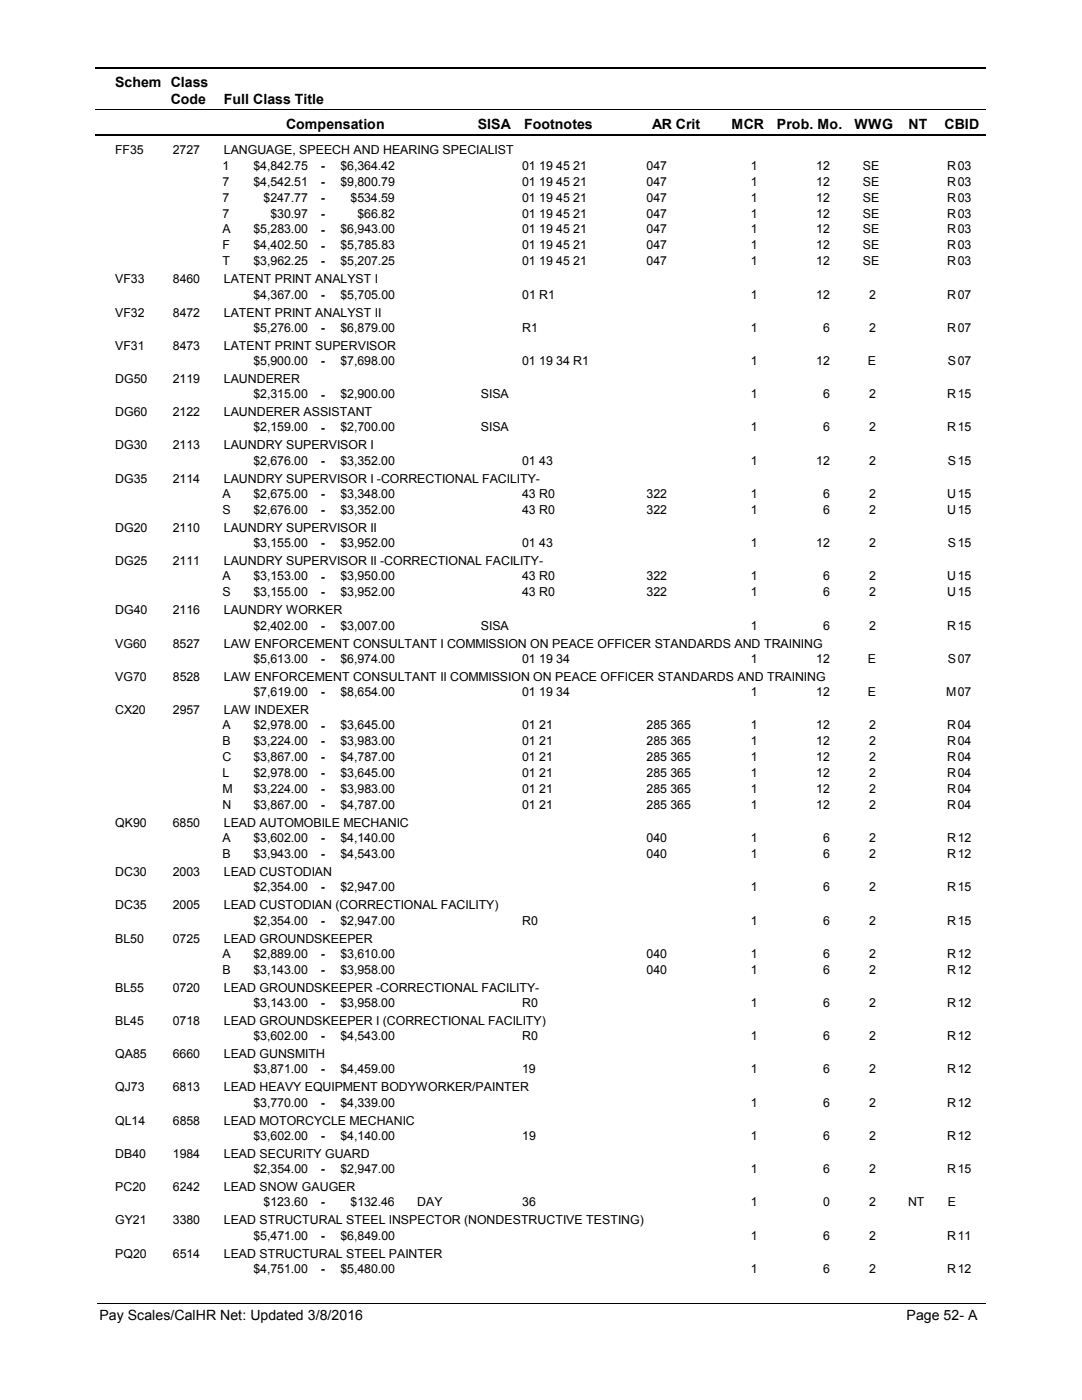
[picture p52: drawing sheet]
<svg xmlns="http://www.w3.org/2000/svg" width="216mm" height="279mm" viewBox="0 0 216 279" stroke-linecap="round" stroke-linejoin="round" font-family="sans-serif">
<defs><g id="words">
<g font-size="2.8">
<text x="23" y="17.3">Schem Class</text>
<text x="34.1" y="20.7">Code</text>
<text x="44.6" y="20.7">Full Class Title</text>
<text x="57.1" y="25.7">Compensation</text>
<text x="95.3" y="25.7">SISA</text>
<text x="104.6" y="25.7">Footnotes</text>
<text x="130.2" y="25.7">AR Crit</text>
<text x="146" y="25.7">MCR</text>
<text x="155.1" y="25.7">Prob. Mo.</text>
<text x="170.5" y="25.7">WWG</text>
<text x="181.3" y="25.7">NT</text>
<text x="188.5" y="25.7">CBID</text>
<text x="19.8" y="263.4">Pay Scales/CalHR Net: Updated 3/8/2016</text>
<text x="180.9" y="263.4">Page 52- A</text>
</g>
<g font-size="2.5">
<text x="23" y="30.8">FF35</text>
<text x="34.5" y="30.8">2727</text>
<text x="44.4" y="33.9">1</text>
<text x="44.7" y="30.8">LANGUAGE, SPEECH AND HEARING SPECIALIST</text>
<text x="50.6" y="33.9">$4,842.75</text>
<text x="64" y="33.9">-</text>
<text x="67.9" y="33.9">$6,364.42</text>
<text x="104.2" y="33.9">01 19 45 21</text>
<text x="129" y="33.9">047</text>
<text x="149.8" y="33.9">1</text>
<text x="162.9" y="33.9">12</text>
<text x="172.2" y="33.9">SE</text>
<text x="189" y="33.9">R</text>
<text x="191.1" y="33.9">03</text>
<text x="44.4" y="37.1">7</text>
<text x="44.4" y="40.3">7</text>
<text x="50.6" y="37.1">$4,542.51</text>
<text x="52.6" y="40.3">$247.77</text>
<text x="64" y="37.1">-</text>
<text x="64" y="40.3">-</text>
<text x="67.9" y="37.1">$9,800.79</text>
<text x="70" y="40.3">$534.59</text>
<text x="104.2" y="37.1">01 19 45 21</text>
<text x="104.2" y="40.3">01 19 45 21</text>
<text x="129" y="37.1">047</text>
<text x="129" y="40.3">047</text>
<text x="149.8" y="37.1">1</text>
<text x="149.8" y="40.3">1</text>
<text x="162.9" y="37.1">12</text>
<text x="162.9" y="40.3">12</text>
<text x="172.2" y="37.1">SE</text>
<text x="172.2" y="40.3">SE</text>
<text x="189" y="37.1">R</text>
<text x="189" y="40.3">R</text>
<text x="191.1" y="37.1">03</text>
<text x="191.1" y="40.3">03</text>
<text x="44.4" y="43.4">7</text>
<text x="44.4" y="46.6">A</text>
<text x="50.6" y="46.6">$5,283.00</text>
<text x="54" y="43.4">$30.97</text>
<text x="64" y="43.5">-</text>
<text x="64" y="46.6">-</text>
<text x="67.9" y="46.6">$6,943.00</text>
<text x="71.3" y="43.4">$66.82</text>
<text x="104.2" y="43.4">01 19 45 21</text>
<text x="104.2" y="46.6">01 19 45 21</text>
<text x="129" y="43.4">047</text>
<text x="129" y="46.6">047</text>
<text x="149.8" y="43.4">1</text>
<text x="149.8" y="46.6">1</text>
<text x="162.9" y="43.4">12</text>
<text x="162.9" y="46.6">12</text>
<text x="172.2" y="43.4">SE</text>
<text x="172.2" y="46.6">SE</text>
<text x="189" y="43.4">R</text>
<text x="189" y="46.6">R</text>
<text x="191.1" y="43.4">03</text>
<text x="191.1" y="46.6">03</text>
<text x="44.4" y="49.8">F</text>
<text x="44.4" y="53">T</text>
<text x="50.6" y="49.8">$4,402.50</text>
<text x="50.6" y="53">$3,962.25</text>
<text x="64" y="49.8">-</text>
<text x="64" y="53">-</text>
<text x="67.9" y="49.8">$5,785.83</text>
<text x="67.9" y="53">$5,207.25</text>
<text x="104.2" y="49.8">01 19 45 21</text>
<text x="104.2" y="53">01 19 45 21</text>
<text x="129" y="49.8">047</text>
<text x="129" y="53">047</text>
<text x="149.8" y="49.8">1</text>
<text x="149.8" y="53">1</text>
<text x="162.9" y="49.8">12</text>
<text x="162.9" y="53">12</text>
<text x="172.2" y="49.8">SE</text>
<text x="172.2" y="53">SE</text>
<text x="189" y="49.8">R</text>
<text x="189" y="53">R</text>
<text x="191.1" y="49.8">03</text>
<text x="191.1" y="53">03</text>
<text x="23" y="56.5">VF33</text>
<text x="34.5" y="56.5">8460</text>
<text x="44.7" y="56.5">LATENT PRINT ANALYST I</text>
<text x="50.6" y="59.6">$4,367.00</text>
<text x="64" y="59.6">-</text>
<text x="67.9" y="59.6">$5,705.00</text>
<text x="104.2" y="59.6">01 R1</text>
<text x="149.8" y="59.6">1</text>
<text x="162.9" y="59.6">12</text>
<text x="173.5" y="59.6">2</text>
<text x="189" y="59.6">R</text>
<text x="191.1" y="59.6">07</text>
<text x="23" y="63.2">VF32</text>
<text x="34.5" y="63.2">8472</text>
<text x="44.7" y="63.2">LATENT PRINT ANALYST II</text>
<text x="23" y="69.8">VF31</text>
<text x="34.5" y="69.8">8473</text>
<text x="44.7" y="69.8">LATENT PRINT SUPERVISOR</text>
<text x="50.6" y="66.2">$5,276.00</text>
<text x="64" y="66.2">-</text>
<text x="67.9" y="66.2">$6,879.00</text>
<text x="104.2" y="66.2">R1</text>
<text x="149.8" y="66.2">1</text>
<text x="164.3" y="66.2">6</text>
<text x="173.5" y="66.2">2</text>
<text x="189" y="66.2">R</text>
<text x="191.1" y="66.2">07</text>
<text x="23" y="76.4">DG50</text>
<text x="34.5" y="76.4">2119</text>
<text x="44.7" y="76.4">LAUNDERER</text>
<text x="50.6" y="72.9">$5,900.00</text>
<text x="64" y="72.9">-</text>
<text x="67.9" y="72.9">$7,698.00</text>
<text x="104.2" y="72.9">01 19 34 R1</text>
<text x="149.8" y="72.9">1</text>
<text x="162.9" y="72.9">12</text>
<text x="173.2" y="72.9">E</text>
<text x="189.2" y="72.9">S</text>
<text x="191.1" y="72.9">07</text>
<text x="23" y="83.1">DG60</text>
<text x="34.5" y="83.1">2122</text>
<text x="44.7" y="83.1">LAUNDERER ASSISTANT</text>
<text x="50.6" y="79.5">$2,315.00</text>
<text x="64" y="79.5">-</text>
<text x="67.9" y="79.5">$2,900.00</text>
<text x="96" y="79.5">SISA</text>
<text x="149.8" y="79.5">1</text>
<text x="164.3" y="79.5">6</text>
<text x="173.5" y="79.5">2</text>
<text x="189" y="79.5">R</text>
<text x="191.1" y="79.5">15</text>
<text x="23" y="89.7">DG30</text>
<text x="34.5" y="89.7">2113</text>
<text x="44.7" y="89.7">LAUNDRY SUPERVISOR I</text>
<text x="50.6" y="86.1">$2,159.00</text>
<text x="64" y="86.2">-</text>
<text x="67.9" y="86.1">$2,700.00</text>
<text x="96" y="86.1">SISA</text>
<text x="149.8" y="86.1">1</text>
<text x="164.3" y="86.1">6</text>
<text x="173.5" y="86.1">2</text>
<text x="189" y="86.1">R</text>
<text x="191.1" y="86.1">15</text>
<text x="50.6" y="92.8">$2,676.00</text>
<text x="64" y="92.8">-</text>
<text x="67.9" y="92.8">$3,352.00</text>
<text x="104.2" y="92.8">01 43</text>
<text x="149.8" y="92.8">1</text>
<text x="162.9" y="92.8">12</text>
<text x="173.5" y="92.8">2</text>
<text x="189.2" y="92.8">S</text>
<text x="191.1" y="92.8">15</text>
<text x="23" y="96.3">DG35</text>
<text x="34.5" y="96.3">2114</text>
<text x="44.4" y="99.4">A</text>
<text x="44.7" y="96.3">LAUNDRY SUPERVISOR I -CORRECTIONAL FACILITY-</text>
<text x="50.6" y="99.4">$2,675.00</text>
<text x="64" y="99.4">-</text>
<text x="67.9" y="99.4">$3,348.00</text>
<text x="104.2" y="99.4">43 R0</text>
<text x="129" y="99.4">322</text>
<text x="149.8" y="99.4">1</text>
<text x="164.3" y="99.4">6</text>
<text x="173.5" y="99.4">2</text>
<text x="189" y="99.4">U</text>
<text x="191.1" y="99.4">15</text>
<text x="23" y="106.2">DG20</text>
<text x="34.5" y="106.2">2110</text>
<text x="44.4" y="102.6">S</text>
<text x="44.7" y="106.2">LAUNDRY SUPERVISOR II</text>
<text x="50.6" y="102.6">$2,676.00</text>
<text x="64" y="102.6">-</text>
<text x="67.9" y="102.6">$3,352.00</text>
<text x="104.2" y="102.6">43 R0</text>
<text x="129" y="102.6">322</text>
<text x="149.8" y="102.6">1</text>
<text x="164.3" y="102.6">6</text>
<text x="173.5" y="102.6">2</text>
<text x="189" y="102.6">U</text>
<text x="191.1" y="102.6">15</text>
<text x="23" y="112.8">DG25</text>
<text x="34.5" y="112.8">2111</text>
<text x="44.7" y="112.8">LAUNDRY SUPERVISOR II -CORRECTIONAL FACILITY-</text>
<text x="50.6" y="109.2">$3,155.00</text>
<text x="64" y="109.2">-</text>
<text x="67.9" y="109.2">$3,952.00</text>
<text x="104.2" y="109.2">01 43</text>
<text x="149.8" y="109.2">1</text>
<text x="162.9" y="109.2">12</text>
<text x="173.5" y="109.2">2</text>
<text x="189.2" y="109.2">S</text>
<text x="191.1" y="109.2">15</text>
<text x="44.4" y="115.8">A</text>
<text x="44.4" y="119">S</text>
<text x="50.6" y="115.8">$3,153.00</text>
<text x="50.6" y="119">$3,155.00</text>
<text x="64" y="115.9">-</text>
<text x="64" y="119.1">-</text>
<text x="67.9" y="115.8">$3,950.00</text>
<text x="67.9" y="119">$3,952.00</text>
<text x="104.2" y="115.8">43 R0</text>
<text x="104.2" y="119">43 R0</text>
<text x="129" y="115.8">322</text>
<text x="129" y="119">322</text>
<text x="149.8" y="115.8">1</text>
<text x="149.8" y="119">1</text>
<text x="164.3" y="115.8">6</text>
<text x="164.3" y="119">6</text>
<text x="173.5" y="115.8">2</text>
<text x="173.5" y="119">2</text>
<text x="189" y="115.8">U</text>
<text x="189" y="119">U</text>
<text x="191.1" y="115.8">15</text>
<text x="191.1" y="119">15</text>
<text x="23" y="122.6">DG40</text>
<text x="34.5" y="122.6">2116</text>
<text x="44.7" y="122.6">LAUNDRY WORKER</text>
<text x="50.6" y="125.7">$2,402.00</text>
<text x="64" y="125.7">-</text>
<text x="67.9" y="125.7">$3,007.00</text>
<text x="96" y="125.7">SISA</text>
<text x="149.8" y="125.7">1</text>
<text x="164.3" y="125.7">6</text>
<text x="173.5" y="125.7">2</text>
<text x="189" y="125.7">R</text>
<text x="191.1" y="125.7">15</text>
<text x="23" y="129.2">VG60</text>
<text x="34.5" y="129.2">8527</text>
<text x="44.7" y="129.2">LAW ENFORCEMENT CONSULTANT I COMMISSION ON PEACE OFFICER STANDARDS AND TRAINING</text>
<text x="23" y="135.9">VG70</text>
<text x="34.5" y="135.9">8528</text>
<text x="44.7" y="135.9">LAW ENFORCEMENT CONSULTANT II COMMISSION ON PEACE OFFICER STANDARDS AND TRAINING</text>
<text x="50.6" y="132.3">$5,613.00</text>
<text x="64" y="132.3">-</text>
<text x="67.9" y="132.3">$6,974.00</text>
<text x="104.2" y="132.3">01 19 34</text>
<text x="149.8" y="132.3">1</text>
<text x="162.9" y="132.3">12</text>
<text x="173.2" y="132.3">E</text>
<text x="189.2" y="132.3">S</text>
<text x="191.1" y="132.3">07</text>
<text x="23" y="142.5">CX20</text>
<text x="34.5" y="142.5">2957</text>
<text x="44.7" y="142.5">LAW INDEXER</text>
<text x="50.6" y="138.9">$7,619.00</text>
<text x="64" y="139">-</text>
<text x="67.9" y="138.9">$8,654.00</text>
<text x="104.2" y="138.9">01 19 34</text>
<text x="149.8" y="138.9">1</text>
<text x="162.9" y="138.9">12</text>
<text x="173.2" y="138.9">E</text>
<text x="188.8" y="138.9">M</text>
<text x="191.1" y="138.9">07</text>
<text x="44.4" y="145.6">A</text>
<text x="44.4" y="148.7">B</text>
<text x="50.6" y="145.6">$2,978.00</text>
<text x="50.6" y="148.7">$3,224.00</text>
<text x="64" y="145.6">-</text>
<text x="64" y="148.8">-</text>
<text x="67.9" y="145.6">$3,645.00</text>
<text x="67.9" y="148.7">$3,983.00</text>
<text x="104.2" y="145.6">01 21</text>
<text x="104.2" y="148.7">01 21</text>
<text x="129" y="145.6">285 365</text>
<text x="129" y="148.7">285 365</text>
<text x="149.8" y="145.6">1</text>
<text x="149.8" y="148.7">1</text>
<text x="162.9" y="145.6">12</text>
<text x="162.9" y="148.7">12</text>
<text x="173.5" y="145.6">2</text>
<text x="173.5" y="148.7">2</text>
<text x="189" y="145.6">R</text>
<text x="189" y="148.7">R</text>
<text x="191.1" y="145.6">04</text>
<text x="191.1" y="148.7">04</text>
<text x="44.4" y="151.9">C</text>
<text x="44.4" y="155.1">L</text>
<text x="50.6" y="151.9">$3,867.00</text>
<text x="50.6" y="155.1">$2,978.00</text>
<text x="64" y="152">-</text>
<text x="64" y="155.1">-</text>
<text x="67.9" y="151.9">$4,787.00</text>
<text x="67.9" y="155.1">$3,645.00</text>
<text x="104.2" y="151.9">01 21</text>
<text x="104.2" y="155.1">01 21</text>
<text x="129" y="151.9">285 365</text>
<text x="129" y="155.1">285 365</text>
<text x="149.8" y="151.9">1</text>
<text x="149.8" y="155.1">1</text>
<text x="162.9" y="151.9">12</text>
<text x="162.9" y="155.1">12</text>
<text x="173.5" y="151.9">2</text>
<text x="173.5" y="155.1">2</text>
<text x="189" y="151.9">R</text>
<text x="189" y="155.1">R</text>
<text x="191.1" y="151.9">04</text>
<text x="191.1" y="155.1">04</text>
<text x="44.4" y="158.3">M</text>
<text x="44.4" y="161.4">N</text>
<text x="50.6" y="158.3">$3,224.00</text>
<text x="50.6" y="161.4">$3,867.00</text>
<text x="64" y="158.3">-</text>
<text x="64" y="161.5">-</text>
<text x="67.9" y="158.3">$3,983.00</text>
<text x="67.9" y="161.4">$4,787.00</text>
<text x="104.2" y="158.3">01 21</text>
<text x="104.2" y="161.4">01 21</text>
<text x="129" y="158.3">285 365</text>
<text x="129" y="161.4">285 365</text>
<text x="149.8" y="158.3">1</text>
<text x="149.8" y="161.4">1</text>
<text x="162.9" y="158.3">12</text>
<text x="162.9" y="161.4">12</text>
<text x="173.5" y="158.3">2</text>
<text x="173.5" y="161.4">2</text>
<text x="189" y="158.3">R</text>
<text x="189" y="161.4">R</text>
<text x="191.1" y="158.3">04</text>
<text x="191.1" y="161.4">04</text>
<text x="23" y="165">QK90</text>
<text x="34.5" y="165">6850</text>
<text x="44.7" y="165">LEAD AUTOMOBILE MECHANIC</text>
<text x="44.4" y="168.1">A</text>
<text x="44.4" y="171.2">B</text>
<text x="50.6" y="168.1">$3,602.00</text>
<text x="50.6" y="171.2">$3,943.00</text>
<text x="64" y="168.1">-</text>
<text x="64" y="171.3">-</text>
<text x="67.9" y="168.1">$4,140.00</text>
<text x="67.9" y="171.2">$4,543.00</text>
<text x="129" y="168.1">040</text>
<text x="129" y="171.2">040</text>
<text x="149.8" y="168.1">1</text>
<text x="149.8" y="171.2">1</text>
<text x="164.3" y="168.1">6</text>
<text x="164.3" y="171.2">6</text>
<text x="173.5" y="168.1">2</text>
<text x="173.5" y="171.2">2</text>
<text x="189" y="168.1">R</text>
<text x="189" y="171.2">R</text>
<text x="191.1" y="168.1">12</text>
<text x="191.1" y="171.2">12</text>
<text x="23" y="174.8">DC30</text>
<text x="34.5" y="174.8">2003</text>
<text x="44.7" y="174.8">LEAD CUSTODIAN</text>
<text x="50.6" y="177.9">$2,354.00</text>
<text x="64" y="177.9">-</text>
<text x="67.9" y="177.9">$2,947.00</text>
<text x="149.8" y="177.9">1</text>
<text x="164.3" y="177.9">6</text>
<text x="173.5" y="177.9">2</text>
<text x="189" y="177.9">R</text>
<text x="191.1" y="177.9">15</text>
<text x="23" y="181.5">DC35</text>
<text x="34.5" y="181.5">2005</text>
<text x="44.7" y="181.5">LEAD CUSTODIAN (CORRECTIONAL FACILITY)</text>
<text x="50.6" y="184.5">$2,354.00</text>
<text x="64" y="184.6">-</text>
<text x="67.9" y="184.5">$2,947.00</text>
<text x="104.2" y="184.5">R0</text>
<text x="149.8" y="184.5">1</text>
<text x="164.3" y="184.5">6</text>
<text x="173.5" y="184.5">2</text>
<text x="189" y="184.5">R</text>
<text x="191.1" y="184.5">15</text>
<text x="23" y="188.1">BL50</text>
<text x="34.5" y="188.1">0725</text>
<text x="44.4" y="191.1">A</text>
<text x="44.7" y="188.1">LEAD GROUNDSKEEPER</text>
<text x="50.6" y="191.1">$2,889.00</text>
<text x="64" y="191.2">-</text>
<text x="67.9" y="191.1">$3,610.00</text>
<text x="129" y="191.1">040</text>
<text x="149.8" y="191.1">1</text>
<text x="164.3" y="191.1">6</text>
<text x="173.5" y="191.1">2</text>
<text x="189" y="191.1">R</text>
<text x="191.1" y="191.1">12</text>
<text x="23" y="197.9">BL55</text>
<text x="34.5" y="197.9">0720</text>
<text x="44.4" y="194.3">B</text>
<text x="44.7" y="197.9">LEAD GROUNDSKEEPER -CORRECTIONAL FACILITY-</text>
<text x="50.6" y="194.3">$3,143.00</text>
<text x="64" y="194.3">-</text>
<text x="67.9" y="194.3">$3,958.00</text>
<text x="129" y="194.3">040</text>
<text x="149.8" y="194.3">1</text>
<text x="164.3" y="194.3">6</text>
<text x="173.5" y="194.3">2</text>
<text x="189" y="194.3">R</text>
<text x="191.1" y="194.3">12</text>
<text x="50.6" y="201">$3,143.00</text>
<text x="64" y="201">-</text>
<text x="67.9" y="201">$3,958.00</text>
<text x="104.2" y="201">R0</text>
<text x="149.8" y="201">1</text>
<text x="164.3" y="201">6</text>
<text x="173.5" y="201">2</text>
<text x="189" y="201">R</text>
<text x="191.1" y="201">12</text>
<text x="23" y="204.5">BL45</text>
<text x="34.5" y="204.5">0718</text>
<text x="44.7" y="204.5">LEAD GROUNDSKEEPER I (CORRECTIONAL FACILITY)</text>
<text x="50.6" y="207.6">$3,602.00</text>
<text x="64" y="207.6">-</text>
<text x="67.9" y="207.6">$4,543.00</text>
<text x="104.2" y="207.6">R0</text>
<text x="149.8" y="207.6">1</text>
<text x="164.3" y="207.6">6</text>
<text x="173.5" y="207.6">2</text>
<text x="189" y="207.6">R</text>
<text x="191.1" y="207.6">12</text>
<text x="23" y="211.2">QA85</text>
<text x="34.5" y="211.2">6660</text>
<text x="44.7" y="211.2">LEAD GUNSMITH</text>
<text x="50.6" y="214.2">$3,871.00</text>
<text x="64" y="214.2">-</text>
<text x="67.9" y="214.2">$4,459.00</text>
<text x="104.2" y="214.2">19</text>
<text x="149.8" y="214.2">1</text>
<text x="164.3" y="214.2">6</text>
<text x="173.5" y="214.2">2</text>
<text x="189" y="214.2">R</text>
<text x="191.1" y="214.2">12</text>
<text x="23" y="217.8">QJ73</text>
<text x="34.5" y="217.8">6813</text>
<text x="44.7" y="217.8">LEAD HEAVY EQUIPMENT BODYWORKER/PAINTER</text>
<text x="50.6" y="220.9">$3,770.00</text>
<text x="64" y="220.9">-</text>
<text x="67.9" y="220.9">$4,339.00</text>
<text x="149.8" y="220.9">1</text>
<text x="164.3" y="220.9">6</text>
<text x="173.5" y="220.9">2</text>
<text x="189" y="220.9">R</text>
<text x="191.1" y="220.9">12</text>
<text x="23" y="224.4">QL14</text>
<text x="34.5" y="224.4">6858</text>
<text x="44.7" y="224.4">LEAD MOTORCYCLE MECHANIC</text>
<text x="50.6" y="227.5">$3,602.00</text>
<text x="64" y="227.5">-</text>
<text x="67.9" y="227.5">$4,140.00</text>
<text x="104.2" y="227.5">19</text>
<text x="149.8" y="227.5">1</text>
<text x="164.3" y="227.5">6</text>
<text x="173.5" y="227.5">2</text>
<text x="189" y="227.5">R</text>
<text x="191.1" y="227.5">12</text>
<text x="23" y="231.1">DB40</text>
<text x="34.5" y="231.1">1984</text>
<text x="44.7" y="231.1">LEAD SECURITY GUARD</text>
<text x="23" y="237.7">PC20</text>
<text x="34.5" y="237.7">6242</text>
<text x="44.7" y="237.7">LEAD SNOW GAUGER</text>
<text x="50.6" y="234.1">$2,354.00</text>
<text x="64" y="234.1">-</text>
<text x="67.9" y="234.1">$2,947.00</text>
<text x="149.8" y="234.1">1</text>
<text x="164.3" y="234.1">6</text>
<text x="173.5" y="234.1">2</text>
<text x="189" y="234.1">R</text>
<text x="191.1" y="234.1">15</text>
<text x="23" y="244.3">GY21</text>
<text x="34.5" y="244.3">3380</text>
<text x="44.7" y="244.3">LEAD STRUCTURAL STEEL INSPECTOR (NONDESTRUCTIVE TESTING)</text>
<text x="52.6" y="240.8">$123.60</text>
<text x="64" y="240.8">-</text>
<text x="70" y="240.8">$132.46</text>
<text x="83.3" y="240.8">DAY</text>
<text x="104.2" y="240.8">36</text>
<text x="149.8" y="240.8">1</text>
<text x="164.3" y="240.8">0</text>
<text x="173.5" y="240.8">2</text>
<text x="181.2" y="240.8">NT</text>
<text x="189.2" y="240.8">E</text>
<text x="23" y="251">PQ20</text>
<text x="34.5" y="251">6514</text>
<text x="44.7" y="251">LEAD STRUCTURAL STEEL PAINTER</text>
<text x="50.6" y="247.4">$5,471.00</text>
<text x="64" y="247.4">-</text>
<text x="67.9" y="247.4">$6,849.00</text>
<text x="149.8" y="247.4">1</text>
<text x="164.3" y="247.4">6</text>
<text x="173.5" y="247.4">2</text>
<text x="189" y="247.4">R</text>
<text x="191.1" y="247.4">11</text>
<text x="50.6" y="254">$4,751.00</text>
<text x="64" y="254.1">-</text>
<text x="67.9" y="254">$5,480.00</text>
<text x="149.8" y="254">1</text>
<text x="164.3" y="254">6</text>
<text x="173.5" y="254">2</text>
<text x="189" y="254">R</text>
<text x="191.1" y="254">12</text>
</g>
</g></defs>
<path d="M19 13.5h177.7M19 27h177.7" fill="none" stroke="#000" stroke-width=".36"/>
<path d="M19 21.9h177.7" fill="none" stroke="#000" stroke-width=".2"/>
<g fill="#fff">
<path d="M46.8 31.3h16.3v3h-16.3z" fill-rule="evenodd"/>
<path d="M190.8 31.3h4.1v3h-4.1z" fill-rule="evenodd"/>
<path d="M46.8 34.5h16.3v2.9h-16.3z" fill-rule="evenodd"/>
<path d="M190.8 34.5h4.1v2.9h-4.1z" fill-rule="evenodd"/>
<path d="M46.8 37.6h16.3v3h-16.3z" fill-rule="evenodd"/>
<path d="M190.8 37.6h4.1v3h-4.1z" fill-rule="evenodd"/>
<path d="M46.8 40.8h16.3v3h-16.3z" fill-rule="evenodd"/>
<path d="M190.8 40.8h4.1v3h-4.1z" fill-rule="evenodd"/>
<path d="M46.8 44h16.3v3h-16.3z" fill-rule="evenodd"/>
<path d="M190.8 44h4.1v3h-4.1z" fill-rule="evenodd"/>
<path d="M46.8 47.2h16.3v3h-16.3z" fill-rule="evenodd"/>
<path d="M190.8 47.2h4.1v3h-4.1z" fill-rule="evenodd"/>
<path d="M46.8 50.3h16.3v3h-16.3z" fill-rule="evenodd"/>
<path d="M190.8 50.3h4.1v3h-4.1z" fill-rule="evenodd"/>
<path d="M46.8 57h16.3v3h-16.3z" fill-rule="evenodd"/>
<path d="M190.8 57h4.1v3h-4.1z" fill-rule="evenodd"/>
<path d="M46.8 63.6h16.3v3h-16.3z" fill-rule="evenodd"/>
<path d="M190.8 63.6h4.1v3h-4.1z" fill-rule="evenodd"/>
<path d="M46.8 70.2h16.3v3h-16.3z" fill-rule="evenodd"/>
<path d="M190.8 70.2h4.1v3h-4.1z" fill-rule="evenodd"/>
<path d="M46.8 76.9h16.3v3h-16.3z" fill-rule="evenodd"/>
<path d="M190.8 76.9h4.1v3h-4.1z" fill-rule="evenodd"/>
<path d="M46.8 83.5h16.3v3h-16.3z" fill-rule="evenodd"/>
<path d="M190.8 83.5h4.1v3h-4.1z" fill-rule="evenodd"/>
<path d="M46.8 90.1h16.3v3h-16.3z" fill-rule="evenodd"/>
<path d="M190.8 90.1h4.1v3h-4.1z" fill-rule="evenodd"/>
<path d="M46.8 96.8h16.3v3h-16.3z" fill-rule="evenodd"/>
<path d="M190.8 96.8h4.1v3h-4.1z" fill-rule="evenodd"/>
<path d="M46.8 100h16.3v3h-16.3z" fill-rule="evenodd"/>
<path d="M190.8 100h4.1v3h-4.1z" fill-rule="evenodd"/>
<path d="M46.8 106.6h16.3v3h-16.3z" fill-rule="evenodd"/>
<path d="M190.8 106.6h4.1v3h-4.1z" fill-rule="evenodd"/>
<path d="M46.8 113.2h16.3v3h-16.3z" fill-rule="evenodd"/>
<path d="M190.8 113.2h4.1v3h-4.1z" fill-rule="evenodd"/>
<path d="M46.8 116.4h16.3v3h-16.3z" fill-rule="evenodd"/>
<path d="M190.8 116.4h4.1v3h-4.1z" fill-rule="evenodd"/>
<path d="M46.8 123.1h16.3v2.9h-16.3z" fill-rule="evenodd"/>
<path d="M190.8 123.1h4.1v2.9h-4.1z" fill-rule="evenodd"/>
<path d="M46.8 129.7h16.3v2.9h-16.3z" fill-rule="evenodd"/>
<path d="M190.8 129.7h4.1v2.9h-4.1z" fill-rule="evenodd"/>
<path d="M46.8 136.3h16.3v3h-16.3z" fill-rule="evenodd"/>
<path d="M190.8 136.3h4.1v3h-4.1z" fill-rule="evenodd"/>
<path d="M46.8 143h16.3v2.9h-16.3z" fill-rule="evenodd"/>
<path d="M190.8 143h4.1v2.9h-4.1z" fill-rule="evenodd"/>
<path d="M46.8 146.1h16.3v3h-16.3z" fill-rule="evenodd"/>
<path d="M190.8 146.1h4.1v3h-4.1z" fill-rule="evenodd"/>
<path d="M46.8 149.3h16.3v3h-16.3z" fill-rule="evenodd"/>
<path d="M190.8 149.3h4.1v3h-4.1z" fill-rule="evenodd"/>
<path d="M46.8 152.5h16.3v3h-16.3z" fill-rule="evenodd"/>
<path d="M190.8 152.5h4.1v3h-4.1z" fill-rule="evenodd"/>
<path d="M46.8 155.7h16.3v2.9h-16.3z" fill-rule="evenodd"/>
<path d="M190.8 155.7h4.1v2.9h-4.1z" fill-rule="evenodd"/>
<path d="M46.8 158.8h16.3v3h-16.3z" fill-rule="evenodd"/>
<path d="M190.8 158.8h4.1v3h-4.1z" fill-rule="evenodd"/>
<path d="M46.8 165.4h16.3v3h-16.3z" fill-rule="evenodd"/>
<path d="M190.8 165.4h4.1v3h-4.1z" fill-rule="evenodd"/>
<path d="M46.8 168.6h16.3v3h-16.3z" fill-rule="evenodd"/>
<path d="M190.8 168.6h4.1v3h-4.1z" fill-rule="evenodd"/>
<path d="M46.8 175.3h16.3v2.9h-16.3z" fill-rule="evenodd"/>
<path d="M190.8 175.3h4.1v2.9h-4.1z" fill-rule="evenodd"/>
<path d="M46.8 181.9h16.3v3h-16.3z" fill-rule="evenodd"/>
<path d="M190.8 181.9h4.1v3h-4.1z" fill-rule="evenodd"/>
<path d="M46.8 188.5h16.3v3h-16.3z" fill-rule="evenodd"/>
<path d="M190.8 188.5h4.1v3h-4.1z" fill-rule="evenodd"/>
<path d="M46.8 191.7h16.3v3h-16.3z" fill-rule="evenodd"/>
<path d="M190.8 191.7h4.1v3h-4.1z" fill-rule="evenodd"/>
<path d="M46.8 198.3h16.3v3h-16.3z" fill-rule="evenodd"/>
<path d="M190.8 198.3h4.1v3h-4.1z" fill-rule="evenodd"/>
<path d="M46.8 205h16.3v3h-16.3z" fill-rule="evenodd"/>
<path d="M190.8 205h4.1v3h-4.1z" fill-rule="evenodd"/>
<path d="M46.8 211.6h16.3v3h-16.3z" fill-rule="evenodd"/>
<path d="M190.8 211.6h4.1v3h-4.1z" fill-rule="evenodd"/>
<path d="M46.8 218.3h16.3v2.9h-16.3z" fill-rule="evenodd"/>
<path d="M190.8 218.3h4.1v2.9h-4.1z" fill-rule="evenodd"/>
<path d="M46.8 224.9h16.3v3h-16.3z" fill-rule="evenodd"/>
<path d="M190.8 224.9h4.1v3h-4.1z" fill-rule="evenodd"/>
<path d="M46.8 231.5h16.3v3h-16.3z" fill-rule="evenodd"/>
<path d="M190.8 231.5h4.1v3h-4.1z" fill-rule="evenodd"/>
<path d="M46.8 238.2h16.3v2.9h-16.3z" fill-rule="evenodd"/>
<path d="M190.8 238.2h4.1v2.9h-4.1z" fill-rule="evenodd"/>
<path d="M46.8 244.8h16.3v3h-16.3z" fill-rule="evenodd"/>
<path d="M190.8 244.8h4.1v3h-4.1z" fill-rule="evenodd"/>
<path d="M46.8 251.4h16.3v3h-16.3z" fill-rule="evenodd"/>
<path d="M190.8 251.4h4.1v3h-4.1z" fill-rule="evenodd"/>
</g>
<path d="M19.5 260.1h177.2" fill="none" stroke="#000" stroke-width=".2"/>
<use href="#words"/>
</svg>
